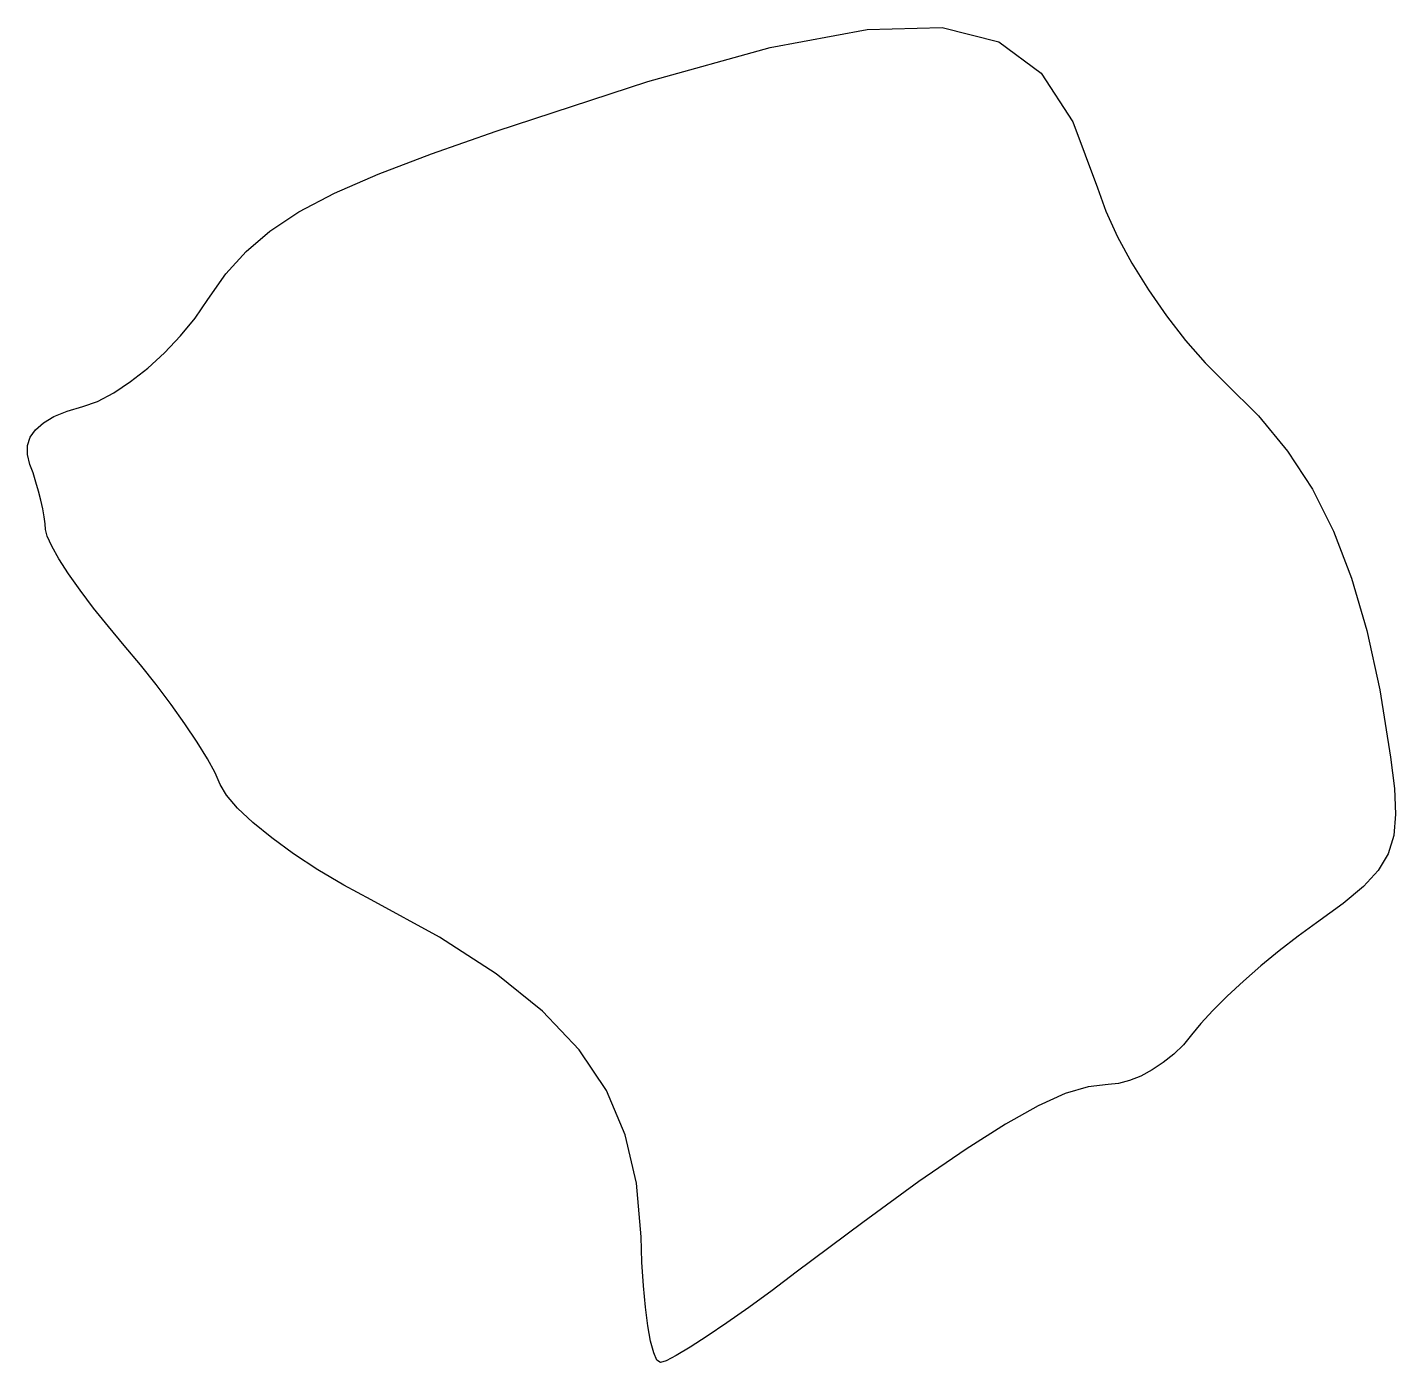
# Model space of a CAD drawing. Extents: x 0.1 to 9.91, y 0.1 to 9.68.
import ezdxf

# ---------------------------------------------------------------- set-up
doc = ezdxf.new("R2010")
doc.units = 0
doc.layers.add('Layer_1', color=7, linetype='CONTINUOUS')

msp = doc.modelspace()

# ---------------------------------------------------------------- linework, layer by layer
at = {"layer": 'Layer_1', "color": 7}
msp.add_lwpolyline([(4.499088, 1.001862), (4.467547, 1.385938), (4.386608, 1.733241), (4.250924, 2.050459), (4.055141, 2.344252), (3.793908, 2.621338), (3.461876, 2.888348), (3.053695, 3.152028), (2.564014, 3.419039), (2.369261, 3.523856), (2.182679, 3.63508), (2.008705, 3.749324), (1.851767, 3.8632), (1.716306, 3.973323), (1.606748, 4.07625), (1.527531, 4.168649), (1.483086, 4.247079), (1.446646, 4.328952), (1.390365, 4.431201), (1.317072, 4.549706), (1.229589, 4.680403), (1.130743, 4.819172), (1.023358, 4.962004), (0.910263, 5.104752), (0.794278, 5.243323), (0.680824, 5.378536), (0.574983, 5.51166), (0.479067, 5.639225), (0.395399, 5.757871), (0.326288, 5.864156), (0.274058, 5.954664), (0.241021, 6.026038), (0.229478, 6.074806), (0.22722, 6.116152), (0.220701, 6.16619), (0.210371, 6.223001), (0.196712, 6.284723), (0.180174, 6.34938), (0.161208, 6.415082), (0.140296, 6.479908), (0.117859, 6.541941), (0.09974, 6.61148), (0.100587, 6.676137), (0.120173, 6.735827), (0.15844, 6.790437), (0.215302, 6.839854), (0.290661, 6.883966), (0.384418, 6.922687), (0.496474, 6.955904), (0.603267, 6.993778), (0.718998, 7.054513), (0.839981, 7.135031), (0.96253, 7.232115), (1.082966, 7.342662), (1.197599, 7.463481), (1.302749, 7.591469), (1.394728, 7.723436), (1.523498, 7.907134), (1.667883, 8.068989), (1.838556, 8.215293), (2.04619, 8.352312), (2.301463, 8.486226), (2.615046, 8.62333), (2.997612, 8.769859), (3.459833, 8.932052), (4.548028, 9.286778), (5.425804, 9.530674), (6.119918, 9.661202), (6.657126, 9.675877), (7.064189, 9.572161), (7.367868, 9.347484), (7.594916, 8.999362), (7.772098, 8.525257), (7.832759, 8.356517), (7.916204, 8.174653), (8.018681, 7.985394), (8.136447, 7.794499), (8.265758, 7.607668), (8.402865, 7.43063), (8.544021, 7.269114), (8.685479, 7.12885), (8.9258, 6.889892), (9.13375, 6.637134), (9.312385, 6.363604), (9.464771, 6.062417), (9.593958, 5.726629), (9.703012, 5.349354), (9.794982, 4.923678), (9.872935, 4.442659), (9.900254, 4.217163), (9.909257, 4.032562), (9.895738, 3.879372), (9.855474, 3.748166), (9.784244, 3.629464), (9.677829, 3.513837), (9.532016, 3.391804), (9.342583, 3.253939), (9.209684, 3.157278), (9.07542, 3.053025), (8.943459, 2.944426), (8.817477, 2.834811), (8.701148, 2.727453), (8.598148, 2.625656), (8.51215, 2.532692), (8.446826, 2.451835), (8.387571, 2.380038), (8.318966, 2.313038), (8.24346, 2.252276), (8.163512, 2.199218), (8.081577, 2.155332), (8.000108, 2.122115), (7.921557, 2.100948), (7.848386, 2.093328), (7.705494, 2.078088), (7.54069, 2.029348), (7.34542, 1.942114), (7.111128, 1.811191), (6.829261, 1.6315), (6.491264, 1.39782), (6.088578, 1.105071), (5.612649, 0.748031), (5.438476, 0.617814), (5.271268, 0.496317), (5.115018, 0.386222), (4.973726, 0.290182), (4.851389, 0.210878), (4.752004, 0.150906), (4.679569, 0.113003), (4.63808, 0.099739), (4.613639, 0.118083), (4.590074, 0.170859), (4.567976, 0.254284), (4.547881, 0.364661), (4.530384, 0.498293), (4.516047, 0.651483), (4.505435, 0.820534), (4.499113, 1.001721), (4.499113, 1.001721), (4.499113, 1.001721), (4.499113, 1.001721), (4.499113, 1.001721), (4.499113, 1.001721), (4.499113, 1.001721), (4.499113, 1.001721), (4.499088, 1.001862)], dxfattribs=at)

doc.saveas('drawing.dxf')
